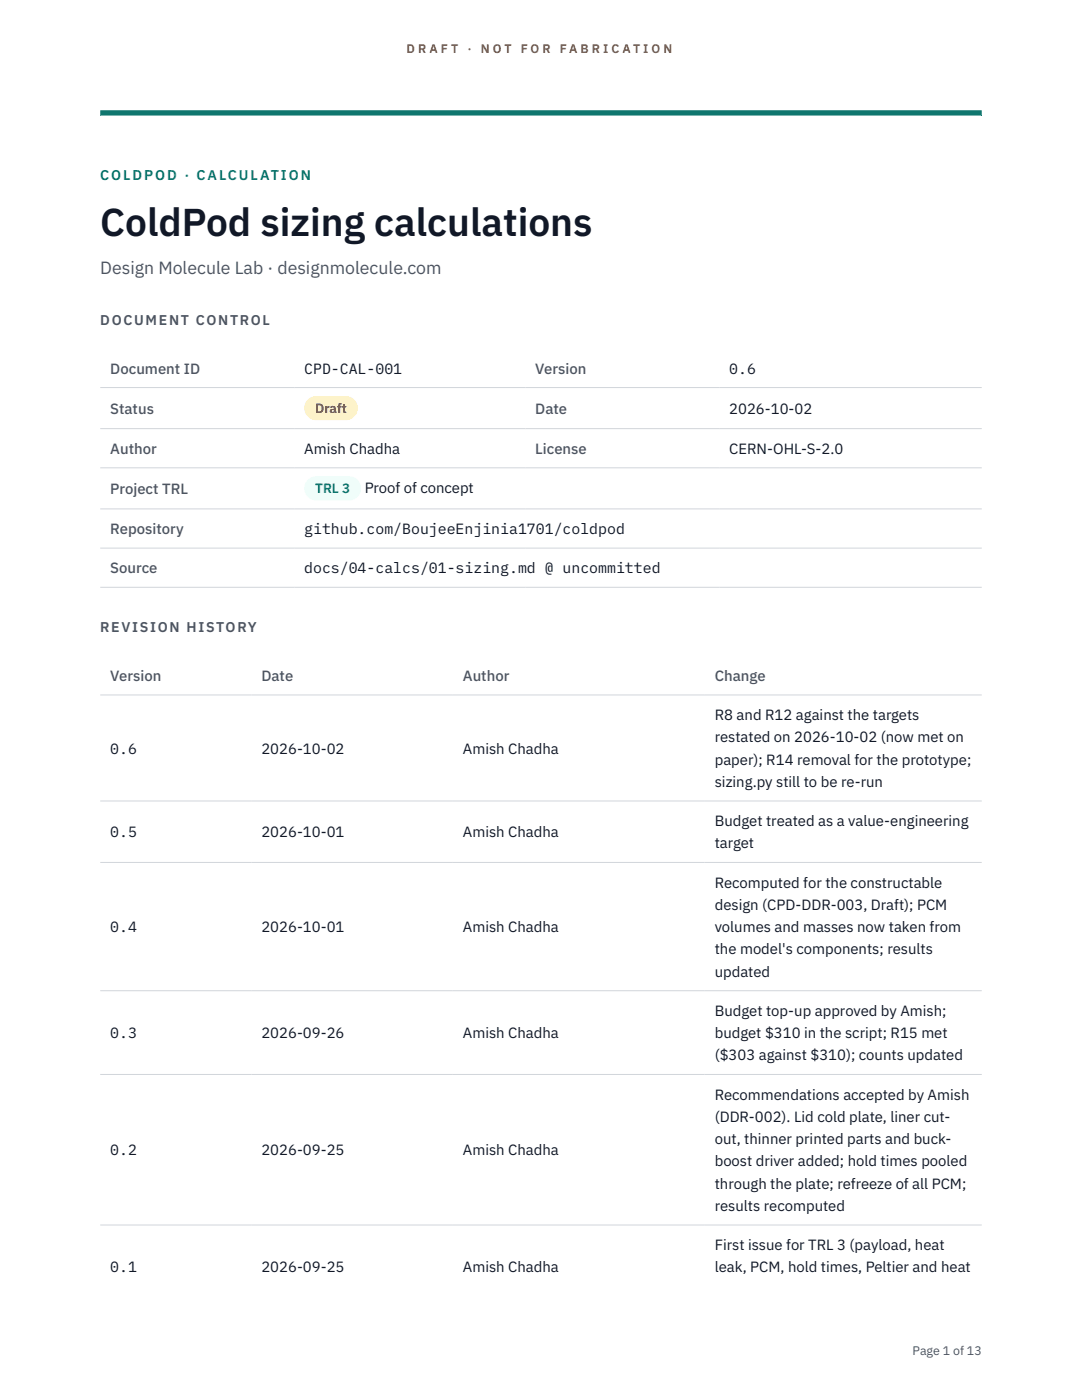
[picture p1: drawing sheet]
<svg xmlns="http://www.w3.org/2000/svg" width="216mm" height="279mm" viewBox="0 0 216 279" stroke-linecap="round" stroke-linejoin="round" font-family="sans-serif">
<defs><g id="words">
<text font-size="7.8" fill="#111827" x="20" y="47.1">ColdPod sizing calculations</text>
<text font-size="3.5" fill="#4b5563" x="20" y="54.6">Design Molecule Lab · designmolecule.com</text>
<g font-size="3" fill="#4b5563">
<text x="22" y="74.5">Document ID</text>
<text x="106.8" y="74.5">Version</text>
<text x="22" y="82.6">Status</text>
<text x="106.8" y="82.6">Date</text>
<text x="22" y="90.6">Author</text>
<text x="106.8" y="90.6">License</text>
<text x="22" y="98.6">Project TRL</text>
<text x="22" y="106.6">Repository</text>
<text x="22" y="114.4">Source</text>
<text x="22" y="135.9">Version</text>
<text x="52.2" y="135.9">Date</text>
<text x="92.4" y="135.9">Author</text>
<text x="142.6" y="135.9">Change</text>
</g>
<g font-size="3" fill="#111827">
<text x="60.7" y="74.5">CPD-CAL-001</text>
<text x="145.5" y="74.5">0.6</text>
<text x="145.5" y="82.6">2026-10-02</text>
<text x="60.7" y="90.6">Amish Chadha</text>
<text x="145.5" y="90.6">CERN-OHL-S-2.0</text>
<text x="72.8" y="98.5">Proof of concept</text>
<text x="60.7" y="106.6">github.com/BoujeeEnjinia1701/coldpod</text>
<text x="60.7" y="114.4">docs/04-calcs/01-sizing.md @ uncommitted</text>
<text x="142.6" y="143.7">R8 and R12 against the targets</text>
<text x="142.6" y="148.2">restated on 2026-10-02 (now met on</text>
<text x="22" y="150.4">0.6</text>
<text x="52.2" y="150.4">2026-10-02</text>
<text x="92.4" y="150.4">Amish Chadha</text>
<text x="142.6" y="152.6">paper); R14 removal for the prototype;</text>
<text x="142.6" y="157.1">sizing.py still to be re-run</text>
<text x="22" y="167.1">0.5</text>
<text x="52.2" y="167.1">2026-10-01</text>
<text x="92.4" y="167.1">Amish Chadha</text>
<text x="142.6" y="164.9">Budget treated as a value-engineering</text>
<text x="142.6" y="169.3">target</text>
<text x="142.6" y="177.1">Recomputed for the constructable</text>
<text x="142.6" y="181.6">design (CPD-DDR-003, Draft); PCM</text>
<text x="22" y="186">0.4</text>
<text x="52.2" y="186">2026-10-01</text>
<text x="92.4" y="186">Amish Chadha</text>
<text x="142.6" y="186">volumes and masses now taken from</text>
<text x="142.6" y="190.5">the model's components; results</text>
<text x="142.6" y="194.9">updated</text>
<text x="142.6" y="202.7">Budget top-up approved by Amish;</text>
<text x="22" y="207.2">0.3</text>
<text x="52.2" y="207.2">2026-09-26</text>
<text x="92.4" y="207.2">Amish Chadha</text>
<text x="142.6" y="207.2">budget $310 in the script; R15 met</text>
<text x="142.6" y="211.6">($303 against $310); counts updated</text>
<text x="142.6" y="219.5">Recommendations accepted by Amish</text>
<text x="142.6" y="223.9">(DDR-002). Lid cold plate, liner cut-</text>
<text x="22" y="230.6">0.2</text>
<text x="52.2" y="230.6">2026-09-25</text>
<text x="92.4" y="230.6">Amish Chadha</text>
<text x="142.6" y="228.3">out, thinner printed parts and buck-</text>
<text x="142.6" y="232.8">boost driver added; hold times pooled</text>
<text x="142.6" y="237.2">through the plate; refreeze of all PCM;</text>
<text x="142.6" y="241.7">results recomputed</text>
<text x="142.6" y="249.5">First issue for TRL 3 (payload, heat</text>
<text x="22" y="253.9">0.1</text>
<text x="52.2" y="253.9">2026-09-25</text>
<text x="92.4" y="253.9">Amish Chadha</text>
<text x="142.6" y="253.9">leak, PCM, hold times, Peltier and heat</text>
</g>
<text font-size="2.8" fill="#0f766e" x="20" y="36">COLDPOD · CALCULATION</text>
<g font-size="2.8" fill="#4b5563">
<text x="20" y="64.8">DOCUMENT CONTROL</text>
<text x="20" y="126.2">REVISION HISTORY</text>
</g>
<text font-size="2.7" fill="#92400e" x="62.9" y="82.5">Draft</text>
<text font-size="2.7" fill="#0f766e" x="62.9" y="98.5">TRL 3</text>
<g font-size="2.5" fill="#b45309">
<text x="81.1" y="10.5">D R A F T</text>
<text x="93.3" y="10.5">·</text>
<text x="95.9" y="10.5">N O T</text>
<text x="103.9" y="10.5">F O R</text>
<text x="111.7" y="10.5">F A B R I C A T I O N</text>
</g>
<text font-size="2.5" fill="#4b5563" x="182.1" y="270.3">Page 1 of 13</text>
</g></defs>
<path d="M20 23.1h175.9zM20 22h175.9v1.1h-175.9z" fill-rule="evenodd" fill="#0f766e"/>
<path d="M20 77.3h175.9M20 85.5h175.9M20 93.4h175.9M20 101.6h175.9M20 109.4h175.9M20 117.2h175.9M20 138.7h175.9M20 159.9h175.9M20 172.1h175.9M20 197.7h175.9M20 214.4h175.9M20 244.5h175.9" fill="none" stroke="#d1d5db" stroke-width=".2"/>
<path d="M60.7 79h10.7v4.9h-10.7z" fill="#fef3c7"/>
<path d="M60.7 95.1h11.4v4.8h-11.4z" fill="#f0fdfa"/>
<use href="#words"/>
</svg>
